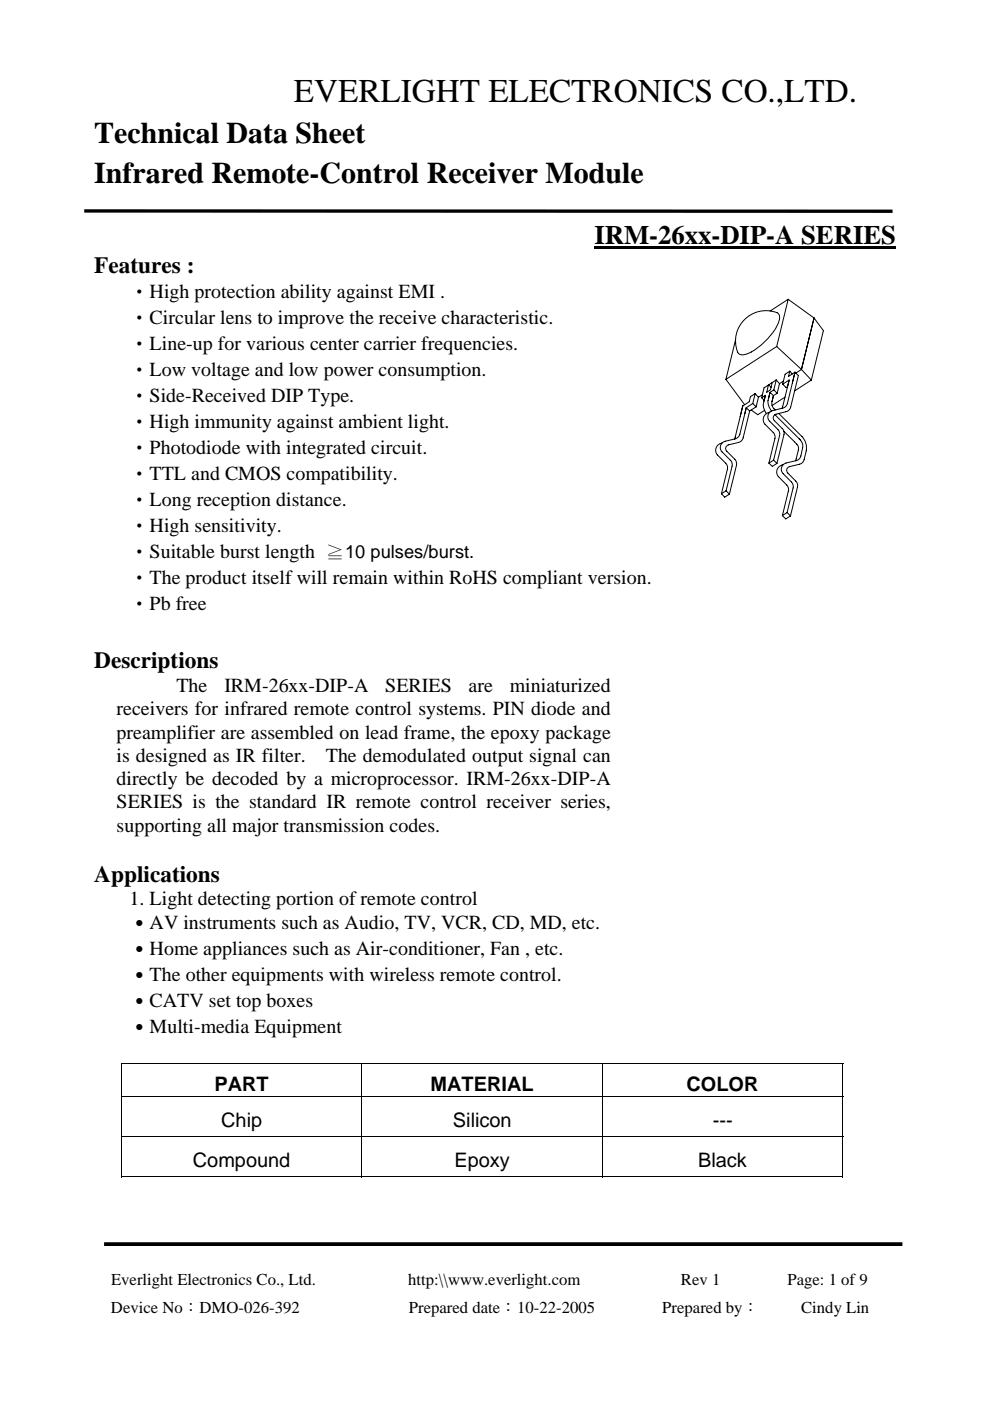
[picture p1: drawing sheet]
<svg xmlns="http://www.w3.org/2000/svg" width="210mm" height="297mm" viewBox="0 0 210 297" stroke-linecap="round" stroke-linejoin="round" font-family="sans-serif">
<defs><g id="words">
<text font-size="7" x="62.3" y="21.6">EVERLIGHT ELECTRONICS CO.,LTD.</text>
<g font-size="6.3">
<text x="20" y="30.3">Technical Data Sheet</text>
<text x="20" y="38.8">Infrared Remote-Control Receiver Module</text>
</g>
<text font-size="5.7" x="126.1" y="51.7">IRM-26xx-DIP-A SERIES</text>
<g font-size="4.9">
<text x="20" y="58">Features :</text>
<text x="20" y="141.7">Descriptions</text>
<text x="20" y="186.9">Applications</text>
</g>
<g font-size="4.2">
<text x="27.5" y="63.3">‧High protection ability against EMI .</text>
<text x="27.5" y="68.8">‧Circular lens to improve the receive characteristic.</text>
<text x="27.5" y="74.3">‧Line-up for various center carrier frequencies.</text>
<text x="27.5" y="79.8">‧Low voltage and low power consumption.</text>
<text x="27.5" y="85.3">‧Side-Received DIP Type.</text>
<text x="27.5" y="90.8">‧High immunity against ambient light.</text>
<text x="27.5" y="96.3">‧Photodiode with integrated circuit.</text>
<text x="27.5" y="101.8">‧TTL and CMOS compatibility.</text>
<text x="27.5" y="107.3">‧Long reception distance.</text>
<text x="27.5" y="112.8">‧High sensitivity.</text>
<text x="27.5" y="118.3">‧Suitable burst length ≧10 pulses/burst.</text>
<text x="27.5" y="123.8">‧The product itself will remain within RoHS compliant version.</text>
<text x="27.5" y="129.3">‧Pb free</text>
<text x="37.4" y="146.7">The</text>
<text x="47.6" y="146.7">IRM-26xx-DIP-A</text>
<text x="81.7" y="146.7">SERIES</text>
<text x="99.4" y="146.7">are</text>
<text x="108.1" y="146.7">miniaturized</text>
<text x="24.7" y="151.7">receivers for infrared remote control systems. PIN diode and</text>
<text x="24.7" y="156.6">preamplifier are assembled on lead frame, the epoxy package</text>
<text x="24.7" y="161.5">is designed as IR filter.</text>
<text x="69.1" y="161.5">The demodulated output signal can</text>
<text x="24.7" y="166.5">directly be decoded by a microprocessor. IRM-26xx-DIP-A</text>
<text x="24.7" y="171.4">SERIES is the standard IR remote control receiver series,</text>
<text x="24.7" y="176.3">supporting all major transmission codes.</text>
<text x="27.5" y="192">1. Light detecting portion of remote control</text>
<text x="27.5" y="197">․AV instruments such as Audio, TV, VCR, CD, MD, etc.</text>
<text x="27.5" y="202.5">․Home appliances such as Air-conditioner, Fan , etc.</text>
<text x="27.5" y="208">․The other equipments with wireless remote control.</text>
<text x="27.5" y="213.5">․CATV set top boxes</text>
<text x="27.5" y="219">․Multi-media Equipment</text>
<text x="45.5" y="231.2">PART</text>
<text x="91.3" y="231.2">MATERIAL</text>
<text x="145.6" y="231.2">COLOR</text>
<text x="46.9" y="239">Chip</text>
<text x="96.1" y="239">Silicon</text>
<text x="151.2" y="239">---</text>
<text x="40.9" y="247.5">Compound</text>
<text x="96.4" y="247.5">Epoxy</text>
<text x="148.1" y="247.5">Black</text>
</g>
<g font-size="3.5">
<text x="23.6" y="272.4">Everlight Electronics Co., Ltd.</text>
<text x="86.6" y="272.4">http:\\www.everlight.com</text>
<text x="144.4" y="272.4">Rev 1</text>
<text x="167" y="272.4">Page: 1 of 9</text>
<text x="23.5" y="278.3">Device No：DMO-026-392</text>
<text x="86.7" y="278.3">Prepared date：10-22-2005</text>
<text x="140.5" y="278.3">Prepared by：</text>
<text x="169.9" y="278.3">Cindy Lin</text>
</g>
</g></defs>
<path d="M22.1 263.8h169.3" fill="none" stroke="#000" stroke-width=".79" stroke-linecap="butt"/>
<path d="M151.2 62.8h24.7v47.7h-24.7z" fill="#fff"/>
<path d="M151.2 62.8h24.8M151.2 110.5h24.8" fill="none" stroke="#fff" stroke-width=".21"/>
<g fill="none" stroke="#000" stroke-width=".21">
<path d="M156 72l-2 8.4M158.3 67.4a6.4 6.4 0 0 1 6.5-1.1 1.46 1.46 0 0 1 .4 2 13.7 13.7 0 0 1-6.8 6.8 1.43 1.43 0 0 1-1.9-.4 6.4 6.4 0 0 1 1.8-7.3zM164.7 73.5l-10.7 6.9M164.7 73.5l5.3 4.8M167.2 63.5l5.5 3.9M167.2 63.5l-2.5 10M167.2 63.5l-3.8 2.4M167.5 78.7l-.2 1.1 1.3-.9M167.5 78.7l-1 .7-.5 2M167.5 78.7l.5 .6M168.6 78.9l-1.6 6.7a1.32 1.32 0 0 1-1 .9l-2.1 .6a1.35 1.35 0 0 0-.6 2.2l1.7 1.8a1.28 1.28 0 0 1 .4 1.2l-1.3 5.3M168.6 78.9l.7 .7-1.6 6.7a1.29 1.29 0 0 1-1 1l-2.1 .5a.8 .8 0 0 0-.4 1.4l1.7 1.7a1.36 1.36 0 0 1 .4 1.2l-1.5 6.2"/>
<path d="M170 78.3l-1.2 .8M170 78.3l2.1 2.3M172.7 67.4l1.9 2.7-2.5 10.5M172.7 67.4l-2.7 10.9M153.2 93.9a1.6 1.6 0 0 0-1 2.6l1.7 1.7a1.36 1.36 0 0 1 .4 1.3l-1.3 5.2M154 80.4l3.9 5.4M158.3 86.4l-1.4 5.7a1.45 1.45 0 0 1-1 .9l-2.1 .6a1.36 1.36 0 0 0-.6 2.2l1.7 1.8a1.33 1.33 0 0 1 .4 1.2l-1.3 5.3M158.3 86.4l-.3 1.3M158.3 86.4l.7 .7M159 87.1l-1.4 5.7a1.4 1.4 0 0 1-1 1l-2.1 .5a.8 .8 0 0 0-.3 1.4l1.7 1.7a1.4 1.4 0 0 1 .3 1.2l-1.5 6.2M159.3 86.9l1.4 1 1.5-.9M159.7 85.6l.7 .7"/>
<path d="M159.7 85.6l-1.4 .8M160.2 83.5l-1 .6-.3 1.1-1.4 .9-1.7 7M160.2 83.5l-.5 2.1M160.2 83.5l.7 .7M160.4 86.3l-1.4 .8M160.9 84.2l-.5 2.1M161.5 84.3l.6 .6M161.7 83.7l-.8 .5M162.3 83.8a3.5 3.5 0 0 0 .1 3.6l.2 .3M162.3 83.8l-.8 .5M162.3 83.8l-.3 1.3M163 81.6l-.9 .6-.6 2.1"/>
<path d="M163 81.6l.6 .5M163.1 98.2l.7 .7 1-.6M163.3 87.4a1.58 1.58 0 0 0-1 2.6l1.7 1.7a1.33 1.33 0 0 1 .4 1.3l-1.3 5.2M163.3 83.2a3.5 3.5 0 0 0 .1 3.6l.2 .3M163.3 83.2l-.3 1.2M163.3 83.2l.7 .7M163.8 81.1l-.8 .5M163.8 81.1l-.4 1.5-.8 .6 .4-1.6M164 83.9a2.45 2.45 0 0 0 .2 2.8l.2 .2M164.1 97.6l.7 .7M164.1 97.6l-1 .6M164.1 82.7l.7 .7"/>
<path d="M164.1 82.7l-.8 .5M164.4 87.9l5.6 5.7a1.78 1.78 0 0 1 .2 1.4l-.3 1.7a1.32 1.32 0 0 1-1 1l-2.2 .5a1.35 1.35 0 0 0-.6 2.2l1.8 1.8a1.3 1.3 0 0 1 .3 1.3l-1.3 5.2M164.6 80.6l.7 .7M164.6 80.6l-.5 2.1M164.6 80.6l-.8 .5M164.8 83.4l-.8 .5M165.2 87.7l4.9 4.9a3.4 3.4 0 0 1 .9 3l-.4 1.8a1.32 1.32 0 0 1-1 1l-2.1 .5a.81 .81 0 0 0-.4 1.4l1.7 1.7a1.29 1.29 0 0 1 .3 1.3l-1.4 6.1M165.3 81.3l-.5 2.1M166 81.4l.7 .8 .3-.2M166.2 98.5a1.59 1.59 0 0 0-1.1 2.6l1.8 1.7a1.3 1.3 0 0 1 .3 1.3l-1.3 5.2M166.2 80.8l-.9 .5M166.3 91.4l2.2 2.3a1.7 1.7 0 0 1 .8 1.7l-.6 2.3"/>
<path d="M166.5 84.2l-2.8 1.8M167.4 80.6l-1.6 6M167.4 80.6l-1.4 .8M167.4 80.6l-.3 1.2M172.1 80.6l-3.6 2.3M153 104.7l.7 .7 1-.6M154 104.1l-1 .6M154 104.1l.7 .7M165.9 109.3l.8 .7 1-.6M166.9 108.7l-1 .6M166.9 108.7l.8 .7M25.7 225.5h153.1"/>
<path d="M25.7 232.4h153.1M25.8 225.6v6.7M25.8 232.5v8.4M76.8 225.6v6.7M76.8 232.5v8.4M127.8 225.6v6.7M127.8 232.5v8.4M178.8 225.6v6.7M178.8 232.5v8.4M25.7 241h153.1M25.7 249.5h51M25.8 241.1v8.5"/>
<path d="M76.8 241.1v8.5M76.9 249.5h50.8M127.8 241.1v8.5M127.8 249.5h50.9M178.8 241.1v8.5"/>
</g>
<path d="M126.1 52.3h63.9v.5h-63.9zM25.7 225.4h.2v.2h-.2zM178.7 225.4h.1v.2h-.1zM178.7 249.4h.1v.2h-.1z" fill="#000"/>
<path d="M17.9 44.7l171.4 .1" fill="none" stroke="#000" stroke-width=".71" stroke-linecap="butt"/>
<use href="#words"/>
</svg>
